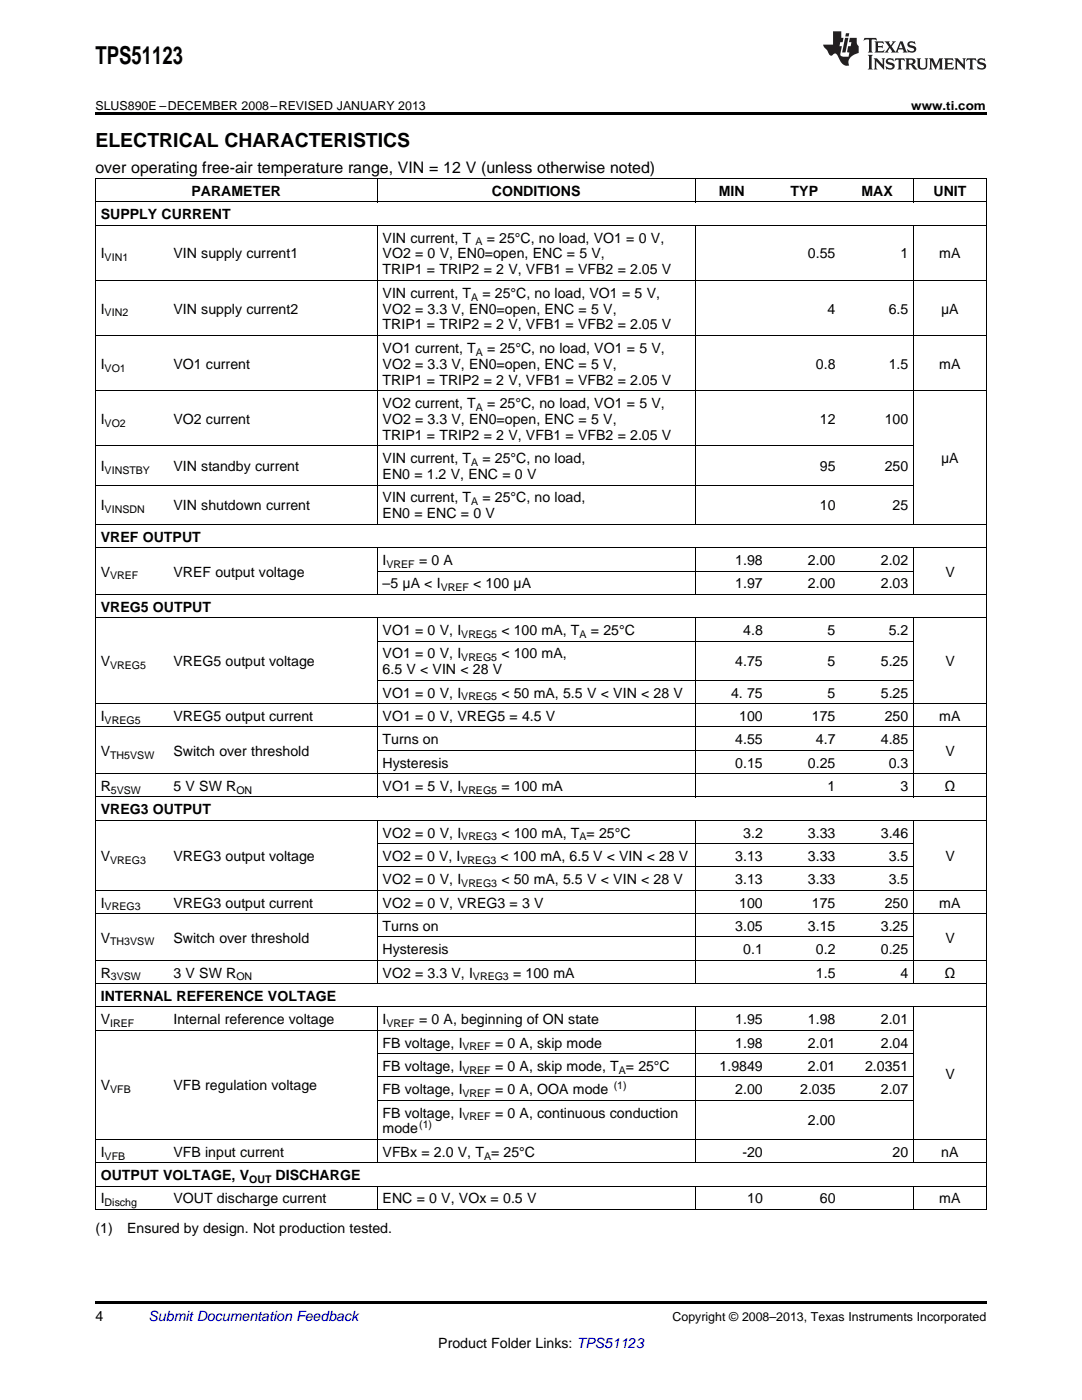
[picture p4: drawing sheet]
<svg xmlns="http://www.w3.org/2000/svg" width="216mm" height="279mm" viewBox="0 0 216 279" stroke-linecap="round" stroke-linejoin="round" font-family="sans-serif">
<defs><g id="words">
<text font-size="4.9" x="19" y="12.8">TPS51123</text>
<text font-size="3.9" x="19" y="29.3">ELECTRICAL CHARACTERISTICS</text>
<text font-size="3.2" x="19" y="34.4">over operating free-air temperature range, VIN = 12 V (unless otherwise noted)</text>
<g font-size="2.8">
<text x="38.2" y="39.1">PARAMETER</text>
<text x="98.1" y="39.1">CONDITIONS</text>
<text x="143.4" y="39.1">MIN</text>
<text x="157.8" y="39.1">TYP</text>
<text x="171.9" y="39.1">MAX</text>
<text x="186.3" y="39.1">UNIT</text>
<text x="20.1" y="43.7">SUPPLY CURRENT</text>
<text x="20.1" y="51.6">I</text>
<text x="34.6" y="51.6">VIN supply current1</text>
<text x="76.3" y="48.4">VIN current, T</text>
<text x="76.3" y="51.6">VO2 = 0 V, EN0=open, ENC = 5 V,</text>
<text x="97.1" y="48.4">= 25°C, no load, VO1 = 0 V,</text>
<text x="161.2" y="51.6">0.55</text>
<text x="179.7" y="51.6">1</text>
<text x="187.4" y="51.6">mA</text>
<text x="76.3" y="54.8">TRIP1 = TRIP2 = 2 V, VFB1 = VFB2 = 2.05 V</text>
<text x="76.3" y="59.4">VIN current, T</text>
<text x="96.3" y="59.4">= 25°C, no load, VO1 = 5 V,</text>
<text x="20.1" y="62.6">I</text>
<text x="34.6" y="62.6">VIN supply current2</text>
<text x="76.3" y="62.6">VO2 = 3.3 V, EN0=open, ENC = 5 V,</text>
<text x="76.3" y="65.8">TRIP1 = TRIP2 = 2 V, VFB1 = VFB2 = 2.05 V</text>
<text x="165.1" y="62.6">4</text>
<text x="177.3" y="62.6">6.5</text>
<text x="187.8" y="62.6">μA</text>
<text x="76.3" y="70.4">VO1 current, T</text>
<text x="97.2" y="70.4">= 25°C, no load, VO1 = 5 V,</text>
<text x="20.1" y="73.6">I</text>
<text x="34.6" y="73.6">VO1 current</text>
<text x="76.3" y="73.6">VO2 = 3.3 V, EN0=open, ENC = 5 V,</text>
<text x="76.3" y="76.8">TRIP1 = TRIP2 = 2 V, VFB1 = VFB2 = 2.05 V</text>
<text x="162.8" y="73.6">0.8</text>
<text x="177.3" y="73.6">1.5</text>
<text x="187.4" y="73.6">mA</text>
<text x="76.3" y="81.4">VO2 current, T</text>
<text x="97.2" y="81.4">= 25°C, no load, VO1 = 5 V,</text>
<text x="20.1" y="84.6">I</text>
<text x="34.6" y="84.6">VO2 current</text>
<text x="76.3" y="84.6">VO2 = 3.3 V, EN0=open, ENC = 5 V,</text>
<text x="76.3" y="87.8">TRIP1 = TRIP2 = 2 V, VFB1 = VFB2 = 2.05 V</text>
<text x="163.6" y="84.6">12</text>
<text x="176.5" y="84.6">100</text>
<text x="20.1" y="94">I</text>
<text x="34.6" y="94">VIN standby current</text>
<text x="76.3" y="92.4">VIN current, T</text>
<text x="76.3" y="95.6">EN0 = 1.2 V, ENC = 0 V</text>
<text x="96.3" y="92.4">= 25°C, no load,</text>
<text x="163.6" y="94">95</text>
<text x="176.5" y="94">250</text>
<text x="187.8" y="92.4">μA</text>
<text x="20.1" y="101.8">I</text>
<text x="34.6" y="101.8">VIN shutdown current</text>
<text x="76.3" y="100.3">VIN current, T</text>
<text x="96.3" y="100.3">= 25°C, no load,</text>
<text x="163.6" y="101.8">10</text>
<text x="178.1" y="101.8">25</text>
<text x="76.3" y="103.4">EN0 = ENC = 0 V</text>
<text x="20.1" y="108.1">VREF OUTPUT</text>
<text x="76.3" y="112.7">I</text>
<text x="83.6" y="112.7">= 0 A</text>
<text x="146.7" y="112.7">1.98</text>
<text x="161.2" y="112.7">2.00</text>
<text x="175.8" y="112.7">2.02</text>
<text x="20.1" y="115.1">V</text>
<text x="34.6" y="115.1">VREF output voltage</text>
<text x="76.3" y="117.4">–5 μA &lt; I</text>
<text x="94.4" y="117.4">&lt; 100 μA</text>
<text x="146.7" y="117.4">1.97</text>
<text x="161.2" y="117.4">2.00</text>
<text x="175.8" y="117.4">2.03</text>
<text x="188.6" y="115.1">V</text>
<text x="20.1" y="122.1">VREG5 OUTPUT</text>
<text x="76.3" y="126.7">VO1 = 0 V, I</text>
<text x="76.3" y="131.4">VO1 = 0 V, I</text>
<text x="100" y="126.7">&lt; 100 mA, T</text>
<text x="100" y="131.4">&lt; 100 mA,</text>
<text x="117.9" y="126.7">= 25°C</text>
<text x="148.3" y="126.7">4.8</text>
<text x="165.1" y="126.7">5</text>
<text x="177.3" y="126.7">5.2</text>
<text x="20.1" y="133">V</text>
<text x="34.6" y="133">VREG5 output voltage</text>
<text x="76.3" y="134.5">6.5 V &lt; VIN &lt; 28 V</text>
<text x="146.7" y="133">4.75</text>
<text x="165.1" y="133">5</text>
<text x="175.8" y="133">5.25</text>
<text x="188.6" y="133">V</text>
<text x="20.1" y="143.9">I</text>
<text x="34.6" y="143.9">VREG5 output current</text>
<text x="76.3" y="139.2">VO1 = 0 V, I</text>
<text x="76.3" y="143.9">VO1 = 0 V, VREG5 = 4.5 V</text>
<text x="100" y="139.2">&lt; 50 mA, 5.5 V &lt; VIN &lt; 28 V</text>
<text x="145.9" y="139.2">4. 75</text>
<text x="147.5" y="143.9">100</text>
<text x="162" y="143.9">175</text>
<text x="165.1" y="139.2">5</text>
<text x="175.8" y="139.2">5.25</text>
<text x="176.5" y="143.9">250</text>
<text x="187.4" y="143.9">mA</text>
<text x="76.3" y="148.5">Turns on</text>
<text x="146.7" y="148.5">4.55</text>
<text x="162.8" y="148.5">4.7</text>
<text x="175.8" y="148.5">4.85</text>
<text x="20.1" y="150.8">V</text>
<text x="34.6" y="150.8">Switch over threshold</text>
<text x="76.3" y="153.2">Hysteresis</text>
<text x="146.7" y="153.2">0.15</text>
<text x="161.2" y="153.2">0.25</text>
<text x="177.3" y="153.2">0.3</text>
<text x="188.6" y="150.8">V</text>
<text x="20.1" y="157.8">R</text>
<text x="34.6" y="157.8">5 V SW R</text>
<text x="76.3" y="157.8">VO1 = 5 V, I</text>
<text x="100" y="157.8">= 100 mA</text>
<text x="165.1" y="157.8">1</text>
<text x="179.7" y="157.8">3</text>
<text x="188.5" y="157.8">Ω</text>
<text x="20.1" y="162.5">VREG3 OUTPUT</text>
<text x="76.3" y="167.1">VO2 = 0 V, I</text>
<text x="100" y="167.1">&lt; 100 mA, T = 25°C</text>
<text x="148.3" y="167.1">3.2</text>
<text x="161.2" y="167.1">3.33</text>
<text x="175.8" y="167.1">3.46</text>
<text x="20.1" y="171.8">V</text>
<text x="34.6" y="171.8">VREG3 output voltage</text>
<text x="76.3" y="171.8">VO2 = 0 V, I</text>
<text x="99.9" y="171.8">&lt; 100 mA, 6.5 V &lt; VIN &lt; 28 V</text>
<text x="146.7" y="171.8">3.13</text>
<text x="161.2" y="171.8">3.33</text>
<text x="177.3" y="171.8">3.5</text>
<text x="188.6" y="171.8">V</text>
<text x="76.3" y="176.5">VO2 = 0 V, I</text>
<text x="100" y="176.5">&lt; 50 mA, 5.5 V &lt; VIN &lt; 28 V</text>
<text x="146.7" y="176.5">3.13</text>
<text x="161.2" y="176.5">3.33</text>
<text x="177.3" y="176.5">3.5</text>
<text x="20.1" y="181.1">I</text>
<text x="34.6" y="181.1">VREG3 output current</text>
<text x="76.3" y="181.1">VO2 = 0 V, VREG3 = 3 V</text>
<text x="76.3" y="185.8">Turns on</text>
<text x="146.7" y="185.8">3.05</text>
<text x="147.5" y="181.1">100</text>
<text x="161.2" y="185.8">3.15</text>
<text x="162" y="181.1">175</text>
<text x="175.8" y="185.8">3.25</text>
<text x="176.5" y="181.1">250</text>
<text x="187.4" y="181.1">mA</text>
<text x="20.1" y="188.1">V</text>
<text x="34.6" y="188.1">Switch over threshold</text>
<text x="76.3" y="190.4">Hysteresis</text>
<text x="148.3" y="190.4">0.1</text>
<text x="162.8" y="190.4">0.2</text>
<text x="175.8" y="190.4">0.25</text>
<text x="188.6" y="188.1">V</text>
<text x="20.1" y="195.1">R</text>
<text x="34.6" y="195.1">3 V SW R</text>
<text x="76.3" y="195.1">VO2 = 3.3 V, I</text>
<text x="102.4" y="195.1">= 100 mA</text>
<text x="162.8" y="195.1">1.5</text>
<text x="179.7" y="195.1">4</text>
<text x="188.5" y="195.1">Ω</text>
<text x="20.1" y="199.7">INTERNAL REFERENCE VOLTAGE</text>
<text x="20.1" y="204.4">V</text>
<text x="34.6" y="204.4">Internal reference voltage</text>
<text x="76.3" y="204.4">I</text>
<text x="76.3" y="209.1">FB voltage, I</text>
<text x="83.6" y="204.4">= 0 A, beginning of ON state</text>
<text x="98.8" y="209.1">= 0 A, skip mode</text>
<text x="146.7" y="204.4">1.95</text>
<text x="146.7" y="209.1">1.98</text>
<text x="161.2" y="204.4">1.98</text>
<text x="161.2" y="209.1">2.01</text>
<text x="175.8" y="204.4">2.01</text>
<text x="175.8" y="209.1">2.04</text>
<text x="76.3" y="213.7">FB voltage, I</text>
<text x="98.8" y="213.7">= 0 A, skip mode, T = 25°C</text>
<text x="143.6" y="213.7">1.9849</text>
<text x="161.2" y="213.7">2.01</text>
<text x="172.6" y="213.7">2.0351</text>
<text x="188.6" y="215.3">V</text>
<text x="20.1" y="217.6">V</text>
<text x="34.6" y="217.6">VFB regulation voltage</text>
<text x="76.3" y="218.4">FB voltage, I</text>
<text x="98.8" y="218.4">= 0 A, OOA mode</text>
<text x="146.7" y="218.4">2.00</text>
<text x="159.7" y="218.4">2.035</text>
<text x="175.8" y="218.4">2.07</text>
<text x="76.3" y="223">FB voltage, I</text>
<text x="76.3" y="226.2">mode</text>
<text x="98.8" y="223">= 0 A, continuous conduction</text>
<text x="161.2" y="224.6">2.00</text>
<text x="20.1" y="230.9">I</text>
<text x="34.6" y="230.9">VFB input current</text>
<text x="76.3" y="230.9">VFBx = 2.0 V, T = 25°C</text>
<text x="148.1" y="230.9">-20</text>
<text x="178.1" y="230.9">20</text>
<text x="187.8" y="230.9">nA</text>
<text x="20.1" y="235.5">OUTPUT VOLTAGE, V</text>
<text x="55" y="235.5">DISCHARGE</text>
<text x="20.1" y="240.2">I</text>
<text x="34.6" y="240.2">VOUT discharge current</text>
<text x="76.3" y="240.2">ENC = 0 V, VOx = 0.5 V</text>
<text x="149.1" y="240.2">10</text>
<text x="163.6" y="240.2">60</text>
<text x="187.4" y="240.2">mA</text>
<text x="19" y="246">(1)</text>
<text x="25.4" y="246">Ensured by design. Not production tested.</text>
<text x="19" y="263.6">4</text>
<text x="87.5" y="269">Product Folder Links: TPS51123</text>
</g>
<text font-size="2.8" fill="#0000c8" x="29.6" y="263.6">Submit Documentation Feedback</text>
<g font-size="2.5">
<text x="19" y="21.9">SLUS890E –DECEMBER 2008–REVISED JANUARY 2013</text>
<text x="181.8" y="21.9">www.ti.com</text>
<text x="134.2" y="263.6">Copyright © 2008–2013, Texas Instruments Incorporated</text>
</g>
<g font-size="2.1">
<text x="20.9" y="52.1">VIN1</text>
<text x="94.9" y="49">A</text>
<text x="94" y="60">A</text>
<text x="20.9" y="63.1">VIN2</text>
<text x="95" y="71">A</text>
<text x="20.9" y="74.2">VO1</text>
<text x="95" y="82">A</text>
<text x="20.9" y="85.2">VO2</text>
<text x="20.9" y="94.6">VINSTBY</text>
<text x="94" y="93">A</text>
<text x="94" y="100.8">A</text>
<text x="20.9" y="102.4">VINSDN</text>
<text x="77.1" y="113.3">VREF</text>
<text x="22" y="115.6">VREF</text>
<text x="87.9" y="118">VREF</text>
<text x="92" y="127.3">VREG5</text>
<text x="92" y="131.9">VREG5</text>
<text x="115.6" y="127.3">A</text>
<text x="22" y="133.5">VREG5</text>
<text x="92" y="139.8">VREG5</text>
<text x="20.9" y="144.4">VREG5</text>
<text x="22" y="151.4">TH5VSW</text>
<text x="22.1" y="158.4">5VSW</text>
<text x="47.2" y="158.4">ON</text>
<text x="92" y="158.4">VREG5</text>
<text x="92" y="167.7">VREG3</text>
<text x="115.6" y="167.7">A</text>
<text x="22" y="172.4">VREG3</text>
<text x="91.9" y="172.4">VREG3</text>
<text x="92" y="177">VREG3</text>
<text x="20.9" y="181.7">VREG3</text>
<text x="22" y="188.7">TH3VSW</text>
<text x="22.1" y="195.7">3VSW</text>
<text x="47.2" y="195.7">ON</text>
<text x="94.4" y="195.7">VREG3</text>
<text x="22" y="205">IREF</text>
<text x="77.1" y="205">VREF</text>
<text x="92.3" y="209.6">VREF</text>
<text x="92.3" y="214.3">VREF</text>
<text x="123.5" y="214.3">A</text>
<text x="22" y="218.2">VFB</text>
<text x="92.3" y="218.9">VREF</text>
<text x="122.5" y="217.2">(1)</text>
<text x="83.6" y="225.1">(1)</text>
<text x="92.3" y="223.6">VREF</text>
<text x="20.9" y="231.4">VFB</text>
<text x="96.6" y="231.4">A</text>
<text x="49.7" y="236.1">OUT</text>
<text x="20.9" y="240.7">Dischg</text>
</g>
</g></defs>
<path d="M19 22.5h177.8v.5h-177.8zM19 259.7h177.8v.5h-177.8z" fill="#000"/>
<g fill="none" stroke="#000" stroke-width=".2">
<path d="M19 35.6h177.8M19.1 35.7v205.7M75.2 35.7v4.7M138.7 35.7v4.7M182.3 35.7v4.7M196.8 35.7v205.7M19 56h177.8M19 45h177.8M19 40.3h177.8M75.2 45v59.7M138.7 45v59.7M182.3 45v59.7"/>
<path d="M19 78h177.8M19 67h177.8M19 96.8h163.3M19 89h163.3M19 118.6h177.8M19 109.3h177.8M19 104.7h177.8M75.2 109.4v9.3M75.3 114h107M138.7 109.4v9.3M182.3 109.4v9.3M19 123.3h177.8"/>
<path d="M75.2 123.3v35.8M75.3 135.8h107M75.3 127.9h107M138.7 123.3v35.8M182.3 123.3v35.8M19 159h177.8M19 154.4h177.8M19 145.1h177.8M19 140.4h177.8M75.3 149.7h107M19 177.7h177.8M19 163.7h177.8"/>
<path d="M75.2 163.8v32.6M75.3 173h107M75.3 168.4h107M138.7 163.8v32.6M182.3 163.8v32.6M19 196.3h177.8M19 191.6h177.8M19 182.3h177.8M75.3 187h107M19 205.6h163.3M19 201h177.8M75.2 201v31.1"/>
<path d="M75.3 219.6h107M75.3 214.9h107M75.3 210.3h107M138.7 201v31.1M182.3 201v31.1M19 236.7h177.8M19 232.1h177.8M19 227.4h177.8M75.2 236.8v4.6M138.7 236.8v4.6M182.3 236.8v4.6M19 241.4h177.8"/>
</g>
<g fill="#231f20">
<path d="M172.5 7.6l-.1 .5 .4-.2h.6v.1v2.1l-.2 .4h.9l-.2-.4v-2.1l.1-.1h.5l.5 .2-.2-.5zM174.5 8.3l.2 .3v1.5l-.2 .4h1.8l.2-.6a1.04 1.04 0 0 1-1.3 .2v-.7h.6l.3 .2v-.6l-.3 .2h-.6v-.6l.8-.1 .4 .3-.2-.5zM176.5 8.3l.9 1.1-.9 1.1h.8l-.2-.2 .4-.7 .5 .7-.2 .2h1.5l-.2-.2 .2-.4h.9l.1 .4-.2 .2h1l-.3-.3-.7-1.9h-.5l-.9 2-.8-1 .9-1h-.8l.1 .3-.4 .5-.3-.6 .1-.2zM179.7 8.6l.4 1h-.7zM181.3 8.4a.63 .63 0 0 0-.2 .7 .63 .63 0 0 0 .6 .4l.6 .2 .1 .2a.75 .75 0 0 1-.7 .4 .75 .75 0 0 1-.6-.5l.1 .7 .1-.1a1.11 1.11 0 0 0 1.5-.6 1.13 1.13 0 0 0-1.2-.8l-.1-.4a1.04 1.04 0 0 1 1.2 .2l-.2-.5-.2 .1-.4-.2zM173.2 10.9l.2 .4v2.2l-.2 .4h1l-.3-.4v-2.2l.3-.4zM174.3 11.6l.3 .4v1.5l-.3 .4h.8l-.2-.4v-1.3l1.5 1.7v-1.9l.2-.4h-.7l.2 .4v.9l-1.1-1.3zM177 11.8a.62 .62 0 0 0-.2 .7 .62 .62 0 0 0 .6 .4l.6 .1 .1 .3a.76 .76 0 0 1-.7 .3 .76 .76 0 0 1-.7-.4l.2 .7 .1-.1a1.11 1.11 0 0 0 1.5-.6 1.13 1.13 0 0 0-1.2-.8l-.1-.4a1.04 1.04 0 0 1 1.2 .2l-.2-.6-.2 .1-.5-.1zM178.7 11.6l-.2 .6a.61 .61 0 0 1 .8-.3v1.6l-.2 .4h.9l-.2-.4v-1.6a.63 .63 0 0 1 .7 .3l-.1-.6zM180.6 11.6l.3 .4v1.5l-.3 .4h1l-.2-.2-.1-.8 .6 .2a.76 .76 0 0 0 1.2 .7l-1-1a.58 .58 0 0 0 .6-.5 .58 .58 0 0 0-.5-.6zM181.4 11.9h.1a.45 .45 0 0 1 .5 .1 .45 .45 0 0 1 .1 .5l-.8 .2zM182.9 11.6l.2 .2a2.17 2.17 0 0 0 .3 1.9 .99 .99 0 0 0 1.6-.6v-1.1l.2-.4h-.7l.2 .2a1.92 1.92 0 0 1-.2 1.8 .6 .6 0 0 1-.9-.5v-1.1l.2-.4zM185.4 11.6l.2 .4v1.5l-.2 .4h.7l-.2-.4v-1.4l.8 1.8 .8-1.8v1.4l-.2 .4h.9l-.2-.4v-1.5l.2-.4h-.8l-.6 1.5-.6-1.5zM188.4 11.6l.2 .4v1.5l-.2 .4h1.8l.1-.6a1.04 1.04 0 0 1-1.2 .1v-.6h.5l.4 .2v-.6l-.4 .2h-.5v-.7h.8l.3 .3-.1-.6zM190.5 11.6l.2 .4v1.5l-.2 .4h.7l-.2-.4v-1.3l1.5 1.7v-1.9l.2-.4h-.7l.2 .4v.9l-1.1-1.3zM192.9 11.6l-.1 .6a.61 .61 0 0 1 .7-.3l.1 1.6-.3 .4h1l-.3-.4 .1-1.6a.63 .63 0 0 1 .7 .3l-.1-.6zM195.2 11.8a.62 .62 0 0 0-.2 .7 .62 .62 0 0 0 .6 .4l.6 .1 .1 .3a.76 .76 0 0 1-.7 .3 .76 .76 0 0 1-.6-.4l.1 .7 .1-.1a1.11 1.11 0 0 0 1.6-.6 1.13 1.13 0 0 0-1.3-.8l-.1-.4a1.04 1.04 0 0 1 1.2 .2l-.1-.6-.2 .1-.5-.1z"/>
<path d="M166.2 6.3v2.6h-1.9v.4l.8 .9a.91 .91 0 0 0 1 .8 .56 .56 0 0 1 .5-.3 .56 .56 0 0 1 .5 .3l.4 .8a1.53 1.53 0 0 0 1.9 1.2 1.54 1.54 0 0 1 1-2.1l.9-.3v-1.4a1.52 1.52 0 0 1-.4-1.6h-1.3l-.2 .8h.5l-.2 .8h-.5l-.1 1v.2l.4 .1-.2 .8a1.93 1.93 0 0 1-1.6-.3l.3-1.8h-.5l.2-.8h.4l.2-.8h-.4v-1.3zM168.6 7.6l-.6 2.9h.7l.6-2.9zM168.8 6.6l-.1 .7h.6l.2-.7z"/>
</g>
<use href="#words"/>
</svg>
